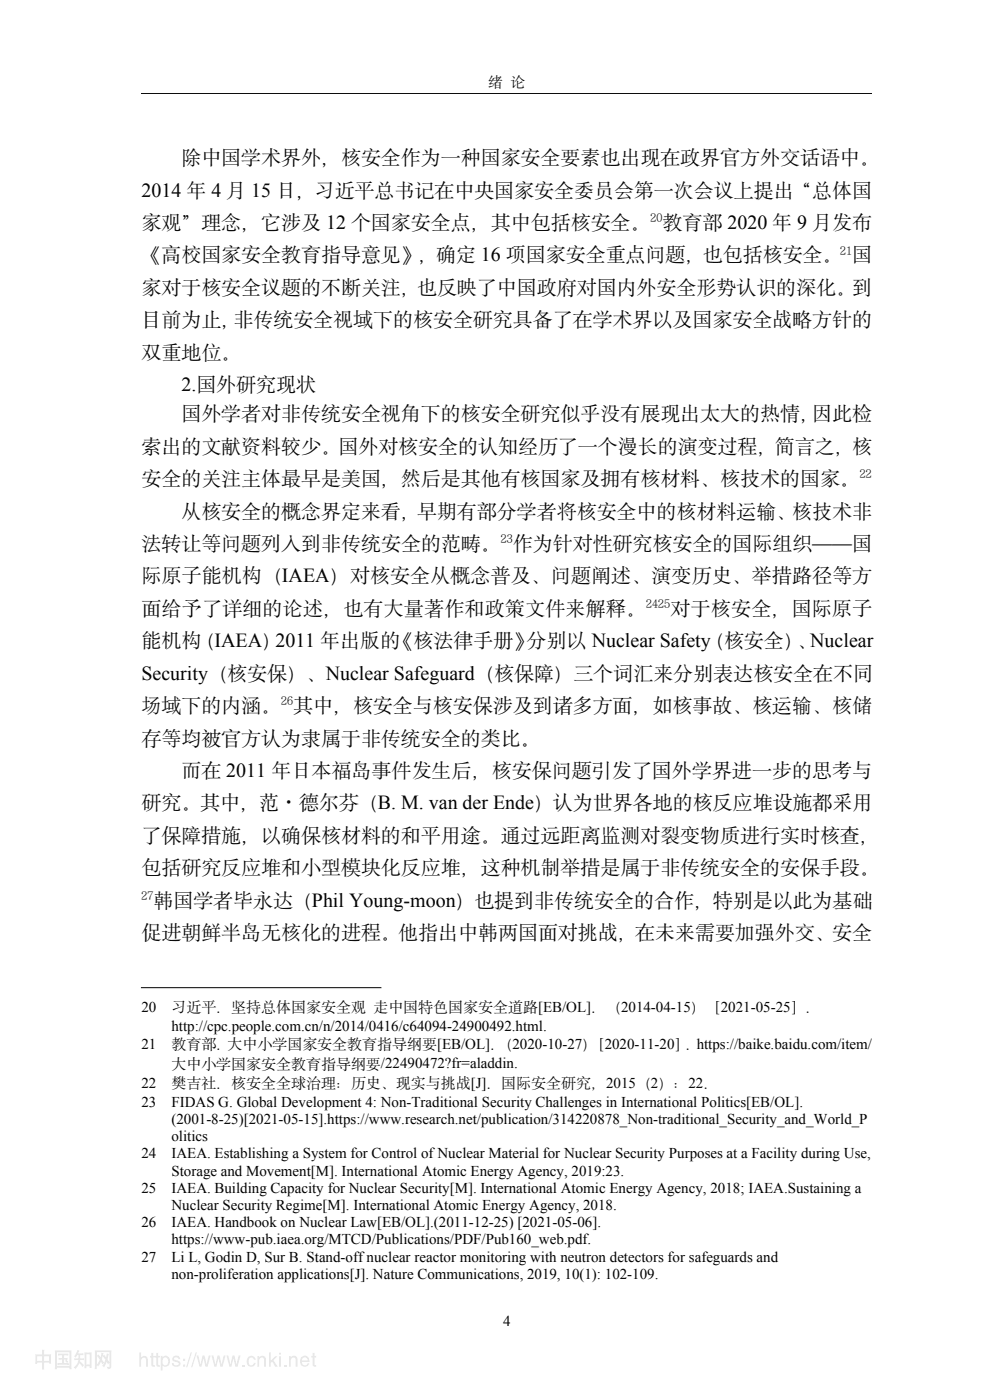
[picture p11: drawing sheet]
<svg xmlns="http://www.w3.org/2000/svg" width="210mm" height="297mm" viewBox="0 0 210 297" stroke-linecap="round" stroke-linejoin="round" font-family="sans-serif">
<defs><g id="words">
<g font-size="4.2" fill="#000008">
<text x="38.5" y="34.8">除中国学术界外，核安全作为一种国家安全要素也出现在政界官方外交话语中。</text>
<text x="30" y="41.7">2014 年 4 月 15 日，习近平总书记在中央国家安全委员会第一次会议上提出“总体国</text>
<text x="30" y="48.6">家观”理念，它涉及 12 个国家安全点，其中包括核安全。 教育部 2020 年 9 月发布</text>
<text x="30" y="55.5">《高校国家安全教育指导意见》，确定 16 项国家安全重点问题，也包括核安全。 国</text>
<text x="30" y="62.3">家对于核安全议题的不断关注，也反映了中国政府对国内外安全形势认识的深化。到</text>
<text x="30" y="69.2">目前为止，非传统安全视域下的核安全研究具备了在学术界以及国家安全战略方针的</text>
<text x="30" y="76.1">双重地位。</text>
<text x="38.5" y="83">2.国外研究现状</text>
<text x="38.5" y="89.2">国外学者对非传统安全视角下的核安全研究似乎没有展现出太大的热情，因此检</text>
<text x="30" y="96">索出的文献资料较少。国外对核安全的认知经历了一个漫长的演变过程，简言之，核</text>
<text x="30" y="102.9">安全的关注主体最早是美国，然后是其他有核国家及拥有核材料、核技术的国家。</text>
<text x="38.5" y="109.8">从核安全的概念界定来看，早期有部分学者将核安全中的核材料运输、核技术非</text>
<text x="30" y="116.7">法转让等问题列入到非传统安全的范畴。 作为针对性研究核安全的国际组织——国</text>
<text x="30" y="123.5">际原子能机构（IAEA）对核安全从概念普及、问题阐述、演变历史、举措路径等方</text>
<text x="30" y="130.4">面给予了详细的论述，也有大量著作和政策文件来解释。</text>
<text x="142.2" y="130.4">对于核安全，国际原子</text>
<text x="30" y="137.3">能机构（IAEA）2011 年出版的《核法律手册》分别以 Nuclear Safety（核安全）、Nuclear</text>
<text x="30" y="144.2">Security（核安保）、Nuclear Safeguard（核保障）三个词汇来分别表达核安全在不同</text>
<text x="30" y="151.1">场域下的内涵。 其中，核安全与核安保涉及到诸多方面，如核事故、核运输、核储</text>
<text x="30" y="158">存等均被官方认为隶属于非传统安全的类比。</text>
<text x="38.5" y="164.8">而在 2011 年日本福岛事件发生后，核安保问题引发了国外学界进一步的思考与</text>
<text x="30" y="171.7">研究。其中，范·德尔芬（B. M. van der Ende）认为世界各地的核反应堆设施都采用</text>
<text x="30" y="178.6">了保障措施，以确保核材料的和平用途。通过远距离监测对裂变物质进行实时核查，</text>
<text x="30" y="185.5">包括研究反应堆和小型模块化反应堆，这种机制举措是属于非传统安全的安保手段。</text>
<text x="32.6" y="192.3">韩国学者毕永达（Phil Young-moon）也提到非传统安全的合作，特别是以此为基础</text>
<text x="30" y="199.2">促进朝鲜半岛无核化的进程。他指出中韩两国面对挑战，在未来需要加强外交、安全</text>
</g>
<g font-size="3.2" fill="#000008">
<text x="103.5" y="18.5">绪 论</text>
<text x="30" y="214.7">20</text>
<text x="36.4" y="214.8">习近平．坚持总体国家安全观 走中国特色国家安全道路[EB/OL]．（2014-04-15）［2021-05-25］．</text>
<text x="36.4" y="218.8">http://cpc.people.com.cn/n/2014/0416/c64094-24900492.html.</text>
<text x="30" y="222.5">21</text>
<text x="36.4" y="222.6">教育部．大中小学国家安全教育指导纲要[EB/OL]．</text>
<text x="36.4" y="226.7">大中小学国家安全教育指导纲要/22490472?fr=aladdin.</text>
<text x="105.5" y="222.6">（2020-10-27）</text>
<text x="125.1" y="222.6">［2020-11-20］．https://baike.baidu.com/item/</text>
<text x="30" y="230.8">22</text>
<text x="36.4" y="230.8">樊吉社．核安全全球治理：历史、现实与挑战[J]．国际安全研究，2015（2）：22．</text>
<text x="30" y="234.8">23</text>
<text x="36.4" y="234.8">FIDAS G. Global Development 4: Non-Traditional Security Challenges in International Politics[EB/OL].</text>
<text x="36.4" y="238.4">(2001-8-25)[2021-05-15].https://www.research.net/publication/314220878_Non-traditional_Security_and_World_P</text>
<text x="30" y="245.8">24</text>
<text x="36.4" y="242.1">olitics</text>
<text x="36.4" y="245.8">IAEA. Establishing a System for Control ofNuclear Material for Nuclear Security Purposes at a Facility during Use,</text>
<text x="36.4" y="249.4">Storage and Movement[M]. International Atomic Energy Agency, 2019:23.</text>
<text x="30" y="253">25</text>
<text x="36.4" y="253">IAEA. Building Capacity for Nuclear Security[M]. International Atomic Energy Agency, 2018; IAEA.Sustaining a</text>
<text x="36.4" y="256.7">Nuclear Security Regime[M]. International Atomic Energy Agency, 2018.</text>
<text x="30" y="260.4">26</text>
<text x="36.4" y="260.4">IAEA. Handbook on Nuclear Law[EB/OL].(2011-12-25) [2021-05-06].</text>
<text x="30" y="267.6">27</text>
<text x="36.4" y="264">https://www-pub.iaea.org/MTCD/Publications/PDF/Pub160_web.pdf.</text>
<text x="36.4" y="267.6">Li L, Godin D, Sur B. Stand-offnuclear reactor monitoring with neutron detectors for safeguards and</text>
<text x="36.4" y="271.3">non-proliferation applications[J]. Nature Communications, 2019, 10(1): 102-109.</text>
<text x="106.7" y="281.4">4</text>
</g>
<g font-size="2.5" fill="#000008">
<text x="138" y="46.9">20</text>
<text x="178.2" y="53.8">21</text>
<text x="182.4" y="101.2">22</text>
<text x="106.3" y="115">23</text>
<text x="137.1" y="128.8">2425</text>
<text x="59.6" y="149.4">26</text>
<text x="30" y="190.7">27</text>
</g>
</g></defs>
<path d="M30 19.9h155M30 209.5h50.8" fill="none" stroke="#000" stroke-width=".21"/>
<g fill="#e6e6e6">
<path d="M7.5 287.3v2h.4v-.2h1.1l-.1 1.4h.5l-.1-1.4h1.1v.2h.4v-2h-1.5l.1-.9-.5-.1 .1 1zM7.9 287.7h1.1v1h-1.1zM9.3 287.7h1.1v1h-1.1z" fill-rule="evenodd"/>
<path d="M12.3 287.2v.3h.9v.6h-.7v.4l.7-.1v.8h-1v.4h2.4v-.4h-1v-.8l.7 .1v-.4h-.7v-.6h.9v-.3zM13.8 288.7l.4 .5 .2-.2a.33 .33 0 0 0-.2-.4 .33 .33 0 0 0-.4 .1zM11.6 286.5v4h.5v-.3h2.6v.3h.5v-4zM12.1 286.9h2.6v2.9h-2.6z" fill-rule="evenodd"/>
<path d="M16.4 286.4l-.7 1.3 .4 .3 .3-.5h.3v.7l-.9-.1v.4h.8l-.2 .7-.7 .9 .2 .3 1-1.2 .6 .8 .3-.3-.8-.9v-.3h.8v-.4l-.8 .1v-.7h.7v-.4h-1.2l.4-.5zM17.9 286.9v3.4h.4v-.5h.7v.4h.4v-3.3zM18.3 287.3h.7v2.2h-.7z" fill-rule="evenodd"/>
<path d="M20.1 286.5h3.5v3.6l-.7 .4-.2-.5 .5-.1v-.8l-.3 .3-.3-.5-.6 1.2-.3-.3 .7-1.3-.6-.9 .3-.2 .4 .6 .1-.9 .5 .2a1.4 1.4 0 0 0 .1 1.8v-2.3h-2.7v2.8l.2-.3a1.01 1.01 0 0 0-.1-1.7l.2-.3 .5 .7 .2-1 .4 .1v.1a1.53 1.53 0 0 0 .1 1.9l-.3 .3-.3-.6-.6 1.1-.3-.3v.8h-.4z" fill-rule="evenodd"/>
<path d="M29.6 286.9h.3v1.1a.79 .79 0 0 1 .9-.3 .79 .79 0 0 1 .6 .7v1.5h-.4v-1.4a.54 .54 0 0 0-.7-.5 .54 .54 0 0 0-.4 .7v1.2h-.3z" fill-rule="evenodd"/>
<path d="M32.1 287h.4v.7h.3v.3h-.3v1.5l.3 .1v.3a.54 .54 0 0 1-.7-.4v-1.5h-.3v-.3h.3z" fill-rule="evenodd"/>
<path d="M33.2 287h.3v.7h.4v.3h-.4v1.5l.4 .1-.1 .3a.54 .54 0 0 1-.6-.4v-1.5h-.3v-.3h.3z" fill-rule="evenodd"/>
<path d="M34.1 287.7v3.1h.4v-1.1a1.01 1.01 0 0 0 1.3 0 1.01 1.01 0 0 0 .2-1.3 .83 .83 0 0 0-.6-.8 .83 .83 0 0 0-.9 .4v-.3zM34.8 288a.81 .81 0 0 1 1 .8 .81 .81 0 0 1-.9 .8 .99 .99 0 0 1-.1-1.6z" fill-rule="evenodd"/>
<path d="M36.7 287.9l.2-.2a.86 .86 0 0 1 1.3 .6h-.3a.49 .49 0 0 0-.5-.4 .49 .49 0 0 0-.5 .5 1.67 1.67 0 0 1 1.4 .8 .94 .94 0 0 1-.9 .7 .94 .94 0 0 1-.9-.7h.3a.55 .55 0 0 0 .5 .5 .55 .55 0 0 0 .6-.5l-.9-.3a.56 .56 0 0 1-.5-.4 .56 .56 0 0 1 .2-.6z" fill-rule="evenodd"/>
<path d="M38.8 288.3v.4h.5v-.4zM38.8 289.5v.4h.5v-.4z" fill-rule="evenodd"/>
<path d="M40.5 286.9h.2l-1 3.2h-.2z" fill-rule="evenodd"/>
<path d="M41.5 286.9h.3l-1 3.2h-.3z" fill-rule="evenodd"/>
<path d="M41.7 287.6h.4l.4 1.9 .5-1.9h.4l.4 1.9 .5-1.9h.4l-.7 2.3h-.4l-.4-1.7-.5 1.7h-.4z" fill-rule="evenodd"/>
<path d="M44.9 287.6h.4l.4 1.9 .4-1.9h.5l.4 1.9 .4-1.9h.4l-.6 2.3h-.4l-.4-1.7-.5 1.7h-.4z" fill-rule="evenodd"/>
<path d="M48 287.6h.4l.5 1.9 .4-1.9h.4l.5 1.9 .4-1.9h.4l-.6 2.3h-.4l-.5-1.7-.4 1.7h-.4z" fill-rule="evenodd"/>
<path d="M51.5 289.5h.5v.4h-.5z" fill-rule="evenodd"/>
<path d="M52.8 287.8a.95 .95 0 0 1 1.5 .7h-.4a.55 .55 0 0 0-.6-.5 .55 .55 0 0 0-.5 .4 .75 .75 0 0 0-.1 .9 .75 .75 0 0 0 .8 .3l.4-.5h.4a1.03 1.03 0 0 1-1.5 .7 1.03 1.03 0 0 1-.4-1.5z" fill-rule="evenodd"/>
<path d="M54.6 287.7h.4v.3a.77 .77 0 0 1 .8-.4 .77 .77 0 0 1 .6 .8v1.5h-.4v-1.3a.56 .56 0 0 0-.6-.7 .56 .56 0 0 0-.4 .8v1.2h-.4z" fill-rule="evenodd"/>
<path d="M57.1 286.9h.3v1.8l1-1h.4l-.8 .9 .9 1.3h-.5l-.7-1.1-.3 .3v.8h-.3z" fill-rule="evenodd"/>
<path d="M59.2 287v.4h.4v-.4zM59.2 287.7v2.2h.4v-2.2z" fill-rule="evenodd"/>
<path d="M60.3 289.5h.5v.4h-.5z" fill-rule="evenodd"/>
<path d="M61.3 287.7h.4v.3a.77 .77 0 0 1 .8-.4 .77 .77 0 0 1 .6 .8v1.5h-.4v-1.3a.56 .56 0 0 0-.6-.7 .56 .56 0 0 0-.4 .8v1.2h-.4z" fill-rule="evenodd"/>
<path d="M64.3 288.1l.4-.2a.66 .66 0 0 1 .6 .7h-1.3zM64.1 287.8a1.15 1.15 0 0 0-.4 1.4 1.15 1.15 0 0 0 1.3 .7l.4-.3 .2-.4h-.3a.63 .63 0 0 1-.8 .5 .63 .63 0 0 1-.5-.8h1.7a1.04 1.04 0 0 0-.5-1.1 1.04 1.04 0 0 0-1.1 0z" fill-rule="evenodd"/>
<path d="M66.3 287h.4v.7h.4v.3h-.4v1.5l.4 .1-.1 .3a.54 .54 0 0 1-.7-.4v-1.5h-.3v-.3h.3z" fill-rule="evenodd"/>
</g>
<use href="#words"/>
</svg>
